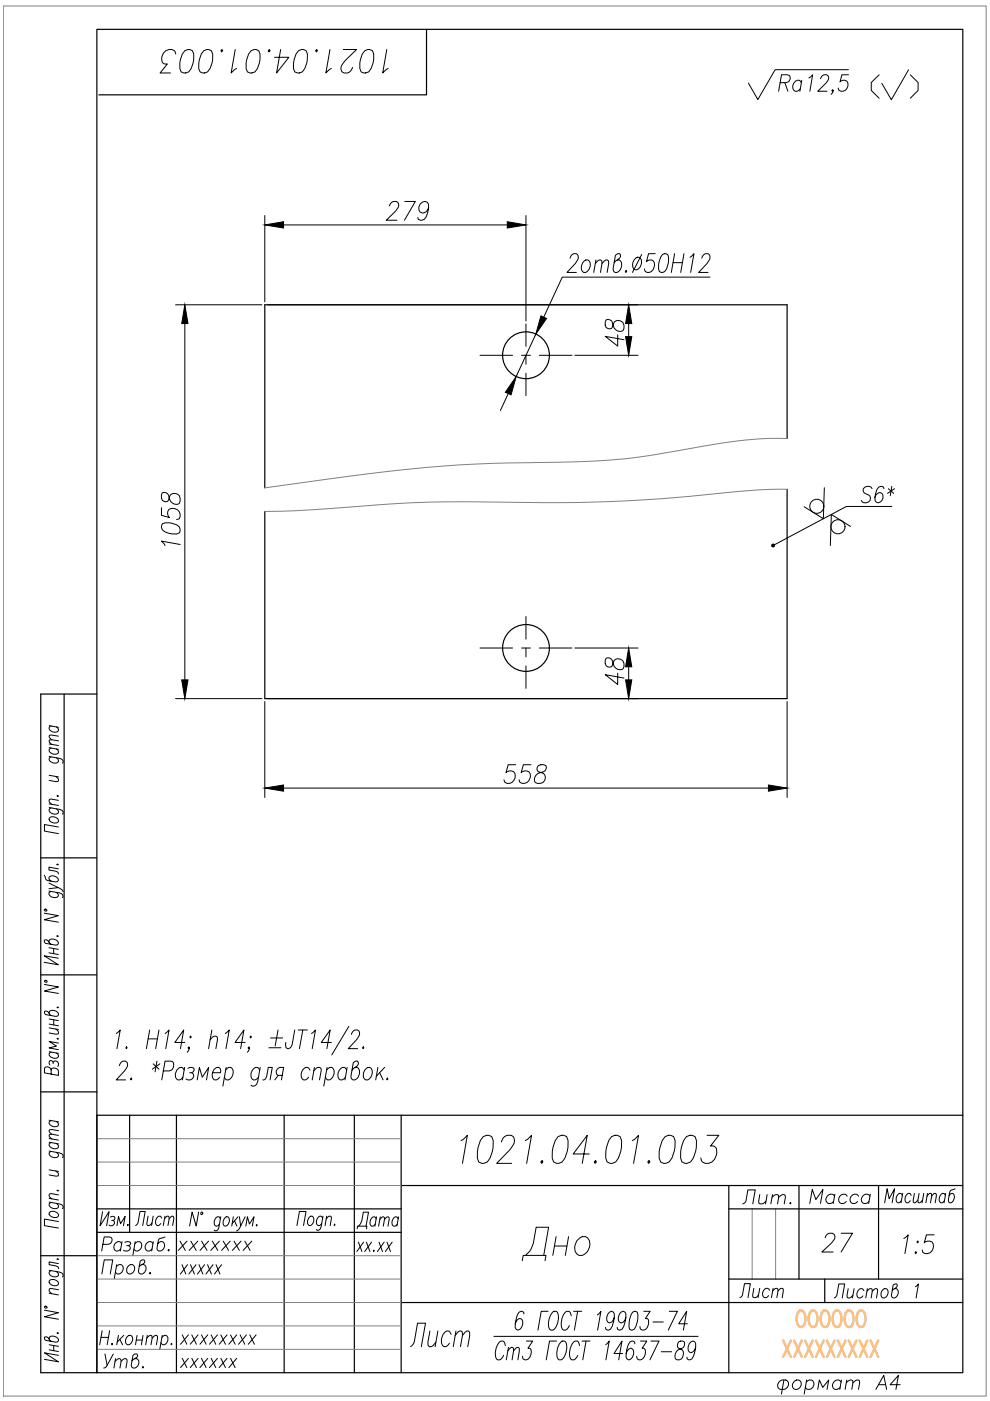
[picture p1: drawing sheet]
<svg xmlns="http://www.w3.org/2000/svg" width="210mm" height="297mm" viewBox="0 0 210 297" stroke-linecap="round" stroke-linejoin="round" font-family="sans-serif">
<defs><g id="words">
<text font-size="11.5" x="109.4" y="268.5">Дно</text>
<text font-size="10.1" x="96.7" y="248">1021.04.01.003</text>
<text font-size="9.3" x="183.4" y="22.2">( )</text>
<g font-size="8.8">
<text x="32.8" y="16.6">1021.04.01.003</text>
<text x="85.7" y="286.8">Лист</text>
</g>
<g font-size="7.5">
<text x="172.9" y="266.7">27</text>
<text x="190.5" y="267.1">1:5</text>
<text x="163.7" y="296.7">формат А4</text>
</g>
<g font-size="7.1">
<text x="181.3" y="107.9">S6*</text>
<text x="74.4" y="261.8">Дата</text>
</g>
<text font-size="7.1" fill="#ffbf7f" x="167.6" y="282.6">OOOOOO</text>
<g font-size="6.6">
<text x="170.4" y="256.5">Масса</text>
<text x="175.7" y="276.6">Листов 1</text>
<text x="20.8" y="291.4">Утв.</text>
</g>
<g font-size="6.2">
<text x="156.3" y="256.5">Лит.</text>
<text x="186.3" y="256.1">Масштаб</text>
<text x="27.5" y="261.1">Лист</text>
<text x="155.6" y="276.2">Лист</text>
</g>
<g font-size="5.3">
<text x="36.7" y="266.3">xxxxxxx</text>
<text x="74.4" y="266.7">xx.xx</text>
</g>
<g font-size="4.9">
<text x="37" y="271.3">xxxxx</text>
<text x="37" y="286.1">xxxxxxxx</text>
<text x="37" y="291">xxxxxx</text>
</g>
</g></defs>
<!-- layer: 0 -->
<g fill="none" stroke="#000" stroke-width=".25">
<path d="M20.5 6.2h183.6v284.8h-183.6zM90.4 6.2v13.9h-69.4M166.9 93v-28.4h-110.8v38.8M166.9 103.7v44.4h-110.8v-39.7M13.6 147.2v143.8M20.5 147.2h-11.9v143.8h11.9M8.6 181.9h11.9M8.6 206.7h11.9M8.6 231.5h11.9M27.5 236.5v24.8M37.4 236.5v54.5M60.2 236.5v54.5"/>
<path d="M75.1 236.5v54.5M85.1 236.5v54.5M204.1 236.5h-183.6v54.5M20.5 256.3h64.6M85.1 251.4h119M154.5 251.4v39.6M154.5 256.3h49.6M169.4 251.4v19.8M186.3 251.4v19.8M8.6 266.2h11.9M20.5 261.3h64.6M85.1 276.2h119"/>
<path d="M154.5 271.2h49.6"/>
<circle cx="111.5" cy="75.3" r="5"/>
<circle cx="111.5" cy="137.4" r="5"/>
</g>
<!-- layer: Text -->
<g fill="none" stroke="#000" stroke-width=".21">
<path d="M165.4 17.5h1.3a.87 .87 0 0 0 .8-.7 .87 .87 0 0 0-.5-.9h-1.3l-.6 3.4M166.4 17.5l.7 1.8M169.9 17.5l-.2-.3a1.2 1.2 0 0 0-1.4 .3 1.2 1.2 0 0 0-.2 1.3l.2 .4a.88 .88 0 0 0 1.4-.4M170 17l-.4 2.3M171.5 16.5l.8-.6-.6 3.4M174 16.7v-.2a.99 .99 0 0 1 1.5-.5 .88 .88 0 0 1 0 1.2l-2.1 2.1h2M176.6 19.2l-.1 .1-.1-.1 .1-.2a.75 .75 0 0 1-.3 1M179.9 14.8h-15.6l-3.6 6.3-2-3.5M179.9 15.9h-1.4l-.4 1.5a.97 .97 0 0 1 1.3-.3 .97 .97 0 0 1 .4 1.3 1.14 1.14 0 0 1-.8 .9 1.14 1.14 0 0 1-1.2-.3l-.1-.3M174.8 103.4l-.2 6.6-4.1-2.6M180.3 111.6l-4-2.5-.2 6.6M10.4 158.5l2 .4"/>
<path d="M10.4 157.7l2 .4M10.4 153.9l2 .3M10.8 158.6l-.4 .3a1.16 1.16 0 0 0 .8 1 1.16 1.16 0 0 0 1.2-.3v-.3l-.4-.5M10.8 153.9l-.4 .4a1.17 1.17 0 0 0 2 .6v-.3l-.4-.5M12.4 157.1l-1.9-.2-.1 .3 .6 .6M12.4 156.1l-1.9-.2-.1 .3 .6 .6M10.4 171.2l2.7 .6a.51 .51 0 0 1 .1 .8M10.4 160.4l2.7 .6a.51 .51 0 0 1 .1 .8M10.4 170.4l2 .4M10.4 164.4l2 .3M10.5 173.3a1.22 1.22 0 0 1 1.9 .9 1.16 1.16 0 0 1-1.2 .2 1.16 1.16 0 0 1-.8-.9zM10.8 171.3a.5 .5 0 0 0-.4 .3 .5 .5 0 0 0 .1 .5 1.26 1.26 0 0 0 1.9 .2v-.3l-.4-.5"/>
<path d="M10.8 160.5a.5 .5 0 0 0-.4 .3 .5 .5 0 0 0 .1 .5 1.26 1.26 0 0 0 1.9 .2v-.3l-.4-.5M11.8 164.6l.6 .6-.1 .5-1.9-.2M12.1 168.7l.3 .1zM12.4 175.3l-3-.5v1.4l3 .5M12.4 169.7l-1.9-.2-.1 .4 .6 .6M9.4 193.6l3 .5-3 .9 3 .5M9.4 185.6l.4 .9 2 .5a.5 .5 0 0 0 .6-.6 1.24 1.24 0 0 0-2-.3v.3l.4 .4M9.5 192.8l.4 .1v.2h-.4zM10.4 199.7v-.2a1.18 1.18 0 0 1 2 .6l-.6 .3-2.1-.4-.3-.3v-.3l.1-.1a.88 .88 0 0 1 1 .7l.3 .2M10.4 188.9l2.7 .6 .3 .3-.2 .5M10.4 187.2l2 1-2 .2M10.8 189l-.4 .3a1.18 1.18 0 0 0 2 .7v-.3l-.5-.5"/>
<path d="M12.1 198.5h.3zM12.1 183.3h.3zM12.4 188.2a1.17 1.17 0 0 1 1 .9M12.4 184.2l-2-.3v.6l1.4 .2 .4 .2 .2 .4M9.4 208.7l3 .6-3 .8 3 .5M9.5 207.9h.4v.3h-.4zM10.4 200.9l2 .4M10.4 202l2 .4M10.4 214.8v-.3a1.16 1.16 0 0 1 1.2-.2 1.16 1.16 0 0 1 .8 .9l-.6 .3-2.1-.4-.3-.3 .2-.4a.88 .88 0 0 1 .9 .7l.3 .2M10.4 217.9l2 .4M10.4 216l2 .4M10.4 217.1l2 .4"/>
<path d="M11.4 201.1v1.1M11.4 216.2v1.1M11.8 218.2l.6 .6-.1 .4-1.9-.2M12.1 213.6l.2-.1 .1 .1zM12.4 203.2l-3-.6 3 2-3-.6M24.6 219.1l.9-.7-.7 3.9M31.7 218.4l-.7 3.9M33.7 218.4l-.7 3.9M35 219.1l.8-.7-.7 3.9M40.2 219.9l.2-.2 .1 .2-.1 .2zM44.9 218.4l-.7 3.9M47.8 219.1l.8-.7-.7 3.9"/>
<path d="M53.2 219.7l.1 .2-.2 .2-.1-.2zM59 218.4l-.7 3.4M62.5 218.4l-.5 3a1.02 1.02 0 0 1-1.1 .9 .96 .96 0 0 1-.3-1.3M63.2 218.4h2M64.2 218.4l-.7 3.9M66 219.1l.9-.7-.7 3.9M74 217.6l-3.7 6.1M74.5 219.3l.1-.2a.99 .99 0 0 1 1.5-.5 1.09 1.09 0 0 1-.1 1.3l-2.2 2.4h2M10.4 237.5l2 .3M10.4 223l2 .3M10.8 237.6l-.4 .3a1.16 1.16 0 0 0 .8 .9 1.16 1.16 0 0 0 1.2-.3l-.1-.5-.3-.2M10.8 226.8a.77 .77 0 0 0-.6-.6 .77 .77 0 0 0-.8 .4v.9l3 .5v-.9a.86 .86 0 0 0-.7-.6 .86 .86 0 0 0-.9 .3v.9"/>
<path d="M10.8 223.1l-.4 .3a1.17 1.17 0 0 0 2 .6v-.3l-.4-.4M11.3 225.2l.2-.2a.69 .69 0 0 1 .8 .3 .69 .69 0 0 1 0 .8M11.3 225.5a.53 .53 0 0 0-.2-.5 .53 .53 0 0 0-.6-.1l-.1 .3 .1 .6M12.1 220.2l.2-.1 .1 .2zM12.4 239.7l-1.9-.2-.1 .4 .6 .6M12.4 221.1l-2-.3 1.6 1-1.6 .4 2 .3M25.3 225.9l.1-.2a.97 .97 0 0 1 1.5-.5 1.08 1.08 0 0 1-.1 1.3l-2.2 2.5h2M26.8 222l.2 .1-.2 .2-.1-.2zM27.7 228.8l.1-.2 .1 .2-.1 .2zM31.4 220.3h2M32.5 225.6l1.2 1.1M33.3 225l-.4 2.2"/>
<path d="M33.9 225.6l-1.6 1.1M34.6 227.1h1.3a1.27 1.27 0 0 0 .8-1.9l-.4-.2h-1.3l-.7 4M39.1 226.9l-.5-.6a1.55 1.55 0 0 0-1.3 2.3l.4 .4h.4l.7-.6M39.1 226.3l-.4 2.7M39.2 221h-2.1l1.9-2.6-.7 3.9M39.8 226.5l.5-.2 .8 .2 .1 .4-.2 .3-.8 .2M40.1 222.1l-.1 .2-.1-.2 .1-.1a.97 .97 0 0 1-.3 1.1M40.6 227.4a.81 .81 0 0 1 .5 .9 .81 .81 0 0 1-.7 .7h-.6l-.4-.2M41.8 229l.5-2.7 .6 2.1 1.3-2.1-.4 2.7M44.5 220.5l.9-.8h.4l.3 .2v.6l-.3 1.8M45 227.4h1.7a.73 .73 0 0 0-.1-.9 .73 .73 0 0 0-1 0 1.59 1.59 0 0 0-.1 2.5h.4l.7-.6M47.8 226.9l.7-.6h.4a1.54 1.54 0 0 1 .4 1.6 1.54 1.54 0 0 1-1.3 1.1l-.4-.6"/>
<path d="M47.9 226.3l-.6 4M52 221h-2.2l1.9-2.6-.7 3.9M52.9 222.1l-.2 .2-.1-.2 .2-.1a.94 .94 0 0 1-.4 1.1M55.1 226.9a.75 .75 0 0 0-1.2-.4 1.59 1.59 0 0 0-.2 2.5h.4l.7-.6M55.2 226.3l-.6 3a1.04 1.04 0 0 1-1.1 1l-.3-.2M55.7 229l.6-.2 .2-.6 .4-1.9h.8l-.4 2.7M57 222.1h2.6M57.4 220.1h2.5M59 228l-.7 1M59.8 228h-.8a.94 .94 0 0 1-.4-.9 .94 .94 0 0 1 .7-.8h.8l-.4 2.7M65.7 226.9l-.5-.6a1.53 1.53 0 0 0-1.3 1 1.53 1.53 0 0 0 .5 1.7h.4l.6-.6M66.5 227.1l.9-.8h.4l.2 .2 .1 .4-.4 2.1"/>
<path d="M66.7 226.3l-.5 2.7M69.2 226.9l.7-.6h.4a1.53 1.53 0 0 1 .5 1.6 1.53 1.53 0 0 1-1.3 1.1l-.5-.6M69.3 226.3l-.6 4M70.3 221h-2.2l1.9-2.6-.7 3.9M73.5 226.9l-.5-.6a1.53 1.53 0 0 0-1.3 1 1.53 1.53 0 0 0 .4 1.7h.5l.6-.6M73.6 226.3l-.5 2.7M75.3 226.3h.4a1.53 1.53 0 0 1 .4 1.6 1.53 1.53 0 0 1-1.3 1.1l-.3-.4-.1-.4 .5-2.8 .5-.4h.4l.1 .2a1.14 1.14 0 0 1-.9 1.3l-.4 .4M77 222l.1 .1-.1 .2-.1-.2zM77.7 226.5l.7-.2a1.53 1.53 0 0 1 .4 1.6 1.53 1.53 0 0 1-1.3 1.1 1.59 1.59 0 0 1 .2-2.5zM80.1 226.3l-.4 2.7M80.5 227.4l.7 1.6M81.5 226.3l-1.7 1.9"/>
<path d="M82.1 228.6l.1 .2-.1 .2-.1-.2zM10.4 254.9l2.7 .5a.51 .51 0 0 1 .1 .9M10.4 244.1l2.7 .5a.51 .51 0 0 1 .1 .8M10.4 254.1l2 .3M10.4 248l2 .4M10.4 242.2l2 .3M10.4 241.4l2 .3M10.5 257a1.22 1.22 0 0 1 1.9 .8 1.16 1.16 0 0 1-1.2 .3 1.16 1.16 0 0 1-.8-.9zM10.8 255a.5 .5 0 0 0-.4 .3 .5 .5 0 0 0 .1 .5 1.26 1.26 0 0 0 1.9 .1v-.3l-.4-.5M10.8 244.1a.49 .49 0 0 0-.4 .4 .49 .49 0 0 0 .1 .5 1.22 1.22 0 0 0 1.9 .1v-.3l-.4-.5M10.8 242.3l-.4 .3a1.17 1.17 0 0 0 2 .6v-.3l-.4-.5M11.8 248.3l.6 .6-.1 .4-1.9-.2"/>
<path d="M12.1 252.4h.3zM12.4 259l-3-.5v1.4l3 .5M12.4 253.3l-1.9-.2-.1 .5 .6 .6M12.4 240.7l-1.9-.2-.1 .4 .6 .6M21.7 256.9l-.5 3 1.9-3-.5 3M23.4 258l.4-.1 .5 .1-.1 .6-.5 .2M24 258.8l.2 .1a.69 .69 0 0 1-.2 .9 .69 .69 0 0 1-.9-.1M24.8 259.9l.3-2 .5 1.6 .9-1.6-.3 2M42.1 257l-.5 2.9-.9-2.9-.5 2.9M42.7 257l.3 .1v.2l-.3 .2-.1-.3zM46.7 258.4a.5 .5 0 0 0-.3-.4 .5 .5 0 0 0-.5 .1 1.26 1.26 0 0 0-.2 1.8h.4l.4-.4M46.8 258l-.6 2.7a.53 .53 0 0 1-.8 .1"/>
<path d="M47.8 258.1l.5-.1a1.17 1.17 0 0 1-.6 1.9 1.22 1.22 0 0 1 .1-1.8zM49.5 258l-.4 1.9M49.7 258.8l.5 1.1M50.5 258l-1.3 1.4M50.8 258l.2 1.9 1-1.9M51 259.9a1.13 1.13 0 0 1-.8 1M52.1 259.9l.4-1.9 .4 1.5 1-1.5-.4 1.9M54.4 259.7v.2zM63 259.8l.5-2.9h1.4l-.5 2.9M65.7 258l.5-.1a1.18 1.18 0 0 1-.7 1.9 1.26 1.26 0 0 1 .2-1.8zM68.4 258.3l-.3-.4a1.18 1.18 0 0 0-.7 1.9h.3l.5-.4M68.5 257.9l-.6 2.6a.5 .5 0 0 1-.8 .2"/>
<path d="M69.2 258.4l.6-.5 .4 .1-.2 1.8M69.3 257.9l-.4 1.9M71 259.5l-.1 .3zM9.4 277.8l3 .5-3 .9 3 .5M9.5 277h.4v.3h-.4zM10.4 269.3l2.7 .6 .3 .4-.2 .4M10.4 274.2l2 .4M10.5 271.4a1.22 1.22 0 0 1 1.9 .9 1.16 1.16 0 0 1-1.2 .2 1.16 1.16 0 0 1-.8-.9zM10.8 269.4a.5 .5 0 0 0-.4 .3 .5 .5 0 0 0 .1 .6 1.26 1.26 0 0 0 1.9 .1v-.3l-.4-.5M12.1 267l.2-.1 .1 .1zM12.4 273.5l-1.9-.3-.1 .5 .6 .6M12.4 267.9l-2-.4v.6l1.9 .5 .1 .4"/>
<path d="M21.6 270.1l.5-3h1.8l-.5 3M21.8 263.8h1.2a.81 .81 0 0 0 .7-.7 .81 .81 0 0 0-.5-.8h-1.1l-.5 2.9M24.7 268.5a.8 .8 0 0 1 1-.3 .8 .8 0 0 1 .4 1.1 .86 .86 0 0 1-.7 .8 .86 .86 0 0 1-.9-.4M24.8 268.1l-.6 3M25.8 263.7a.86 .86 0 0 0-1-.4 .86 .86 0 0 0-.6 .8 .8 .8 0 0 0 .3 1.1 .8 .8 0 0 0 1.1-.4M25.9 263.2l-.4 2M26.5 263.4a.77 .77 0 0 1 1.2 .3l-.2 .3-.6 .1M27.1 268.5a.79 .79 0 0 1 1.1-.3 .79 .79 0 0 1 .3 1.1 .83 .83 0 0 1-.8 .8 .83 .83 0 0 1-.9-.8zM27.2 264.1l.4 .3a.72 .72 0 0 1-.5 .8l-.9-.1M28.6 263.7a.79 .79 0 0 1 1.1-.4 .79 .79 0 0 1 .3 1.1 .86 .86 0 0 1-.6 .8 .86 .86 0 0 1-1-.4M28.7 263.2l-.5 3M30.1 268.1a.88 .88 0 0 1 .9 .6 .88 .88 0 0 1-.3 1 .76 .76 0 0 1-1.3 .1l-.1-.3 .4-2.1 .4-.3h.4l.2 .4-.2 .3-1 .7"/>
<path d="M31.7 270l.1-.2 .1 .2-.1 .1zM32.4 263.7a.86 .86 0 0 0-.9-.4 .86 .86 0 0 0-.7 .8 .79 .79 0 0 0 .4 1.1 .79 .79 0 0 0 1-.4M32.5 263.2l-.3 2M35 262.3l-1.3 .4-.1 .3-.3 1.7 .2 .4a1.05 1.05 0 0 0 1.3-.5 1.05 1.05 0 0 0-.4-1.4h-.4l-.5 .5M111.1 278.6l-.1-.4-.3-.2-.6 .2a6 6 0 0 0-.9 3.2l.2 .4 .4 .2a1.52 1.52 0 0 0 .8-2.3l-.3-.2a1.19 1.19 0 0 0-1.1 1.2M116.2 278h-1.4l-.7 4M117.2 278.2l.2-.2h.5a3 3 0 0 1-.7 4h-.5a3.1 3.1 0 0 1 .5-3.8zM121.1 279l-.1-.6-.4-.4a1.18 1.18 0 0 0-1.2 1 2.65 2.65 0 0 0 .1 3 1.18 1.18 0 0 0 1.2-.9M121.6 278h1.7M122.5 278l-.7 4M126.6 278.8l.8-.8-.7 4M130.2 279.4a1.23 1.23 0 0 1-1 1.1 1.18 1.18 0 0 1-.3-1.9l.7-.6 .5 .2a4.1 4.1 0 0 1-.7 3.6l-.6 .2-.4-.2v-.4"/>
<path d="M132.7 279.4a1.19 1.19 0 0 1-1.1 1.1 1.18 1.18 0 0 1-.3-1.9l.8-.6 .4 .2a4.1 4.1 0 0 1-.6 3.6l-.7 .2-.3-.2v-.4M134.1 278.2l.4-.2 .6 .2a4.6 4.6 0 0 1-.6 3.6l-.4 .2-.6-.2a4.8 4.8 0 0 1 .6-3.6zM136.5 278h1.3l-1 1.5h.4a1.62 1.62 0 0 1-.7 2.5l-.7-.2-.1-.6M141.9 278h1.7l-1.9 4M10.4 283.9v-.3a1.17 1.17 0 0 1 2 .7l-.6 .3-2.1-.4-.3-.4 .2-.3a.88 .88 0 0 1 .9 .6l.3 .3M10.4 285.1l2 .4M10.4 286.2l2 .4M11.4 285.3v1.1M12.1 282.6h.2l.1 .1zM12.4 287.4l-3-.6 3 1.9-3-.5M21.4 283.5h1.6M21.7 282.1l-.6 3"/>
<path d="M23.2 282.1l-.5 3M25.1 283.1l-.3 2M26.2 283.1l-1.3 1.4M26.8 283.5a.69 .69 0 0 1 1.1-.2 1.19 1.19 0 0 1-.9 1.8 .99 .99 0 0 1-.2-1.6zM29.1 283.1l-.4 2M30.3 283.1l-.3 2M31.1 283.7l.7-.6 .4 .2-.2 1.8M31.2 283.1l-.3 2M32.3 283.7l.6-.6 .5 .2-.2 1.8M34.3 283.5l.6-.4h.3a1.13 1.13 0 0 1 .3 1.3 1.13 1.13 0 0 1-1 .7l-.4-.4M34.4 283.1l-.5 3M104.7 283.3h43.3"/>
<path d="M107.1 285.3l-.2-.8-.2-.2a1.63 1.63 0 0 0-1.5 1.6 2.43 2.43 0 0 0 .3 2.4 1.18 1.18 0 0 0 1.3-.9M107.7 286.4l.7-.7 .5 .2-.3 2.4M107.8 285.7l-.5 2.6M108.9 286.4l.8-.7 .4 .2-.3 2.4M111.6 284.3h1.4l-1.1 1.6h.4a1.62 1.62 0 0 1-.7 2.4l-.7-.2-.1-.6M118 284.3h-1.5l-.7 4M118.9 284.5l.3-.2h.5a2.79 2.79 0 0 1-.1 3.4l-.6 .6h-.5a2.79 2.79 0 0 1 .1-3.4zM122.9 285.3l-.3-.8-.2-.2a1.63 1.63 0 0 0-1.5 1.6 2.43 2.43 0 0 0 .3 2.4 1.18 1.18 0 0 0 1.3-.9M123.4 284.3h1.7M124.3 284.3l-.7 4M128.4 285.1l.8-.8-.7 4M132 287h-1.8l1.7-2.7-.7 4"/>
<path d="M134.6 284.9l-.1-.4-.3-.2-.7 .2a5.7 5.7 0 0 0-.8 3.2l.2 .4 .4 .2a1.41 1.41 0 0 0 1-1 1.41 1.41 0 0 0-.5-1.4 1.19 1.19 0 0 0-1 1.1M135.8 284.3h1.3l-.9 1.6h.3a1.53 1.53 0 0 1-1 2.4l-.4-.2-.1-.6M138 284.3h1.7l-1.9 4M138.4 280.3h2.2M140.2 286.6h2.2M143.9 284.5a.9 .9 0 0 0 .4 1.5 1.23 1.23 0 0 1 .5 1.5 1.23 1.23 0 0 1-1.2 .8l-.4-.2a1.64 1.64 0 0 1 1.4-2.2 1.09 1.09 0 0 0 .5-1.4l-.3-.2zM145.7 280.7h-1.8l1.7-2.7-.7 4M147.5 285.7a1.22 1.22 0 0 1-1.1 1.1 1.41 1.41 0 0 1-.5-1.4 1.41 1.41 0 0 1 1.1-1.1l.3 .2a4.1 4.1 0 0 1-.6 3.6l-.7 .2-.3-.2v-.4"/>
<circle cx="173.2" cy="107.3" r="1.49"/>
<circle cx="177.7" cy="111.7" r="1.49"/>
</g>
<!-- layer: Slim -->
<g fill="none" stroke="#808080" stroke-width=".21">
<path d="M.7 1.3h208.4v294.7h-208.4zM166.9 93a88.8 88.8 0 0 0-20.7 2.1 135.1 135.1 0 0 1-27.7 2.9 310.3 310.3 0 0 0-48.6 3.5l-13.8 1.9M166.9 103.7l-5.2 .1-5.2 .4a363.2 363.2 0 0 1-55.4 2.2 273.1 273.1 0 0 0-31.1 1.4l-6.9 .5-7 .1M20.5 246.4h64.6M20.5 241.4h64.6M20.5 251.4h64.6M159.5 256.3v14.9M164.5 256.3v14.9M20.5 266.2h64.6M20.5 276.2h64.6M20.5 271.2h64.6M20.5 281.1h64.6"/>
<path d="M20.5 286.1h64.6"/>
</g>
<!-- layer: Dim -->
<g fill="none" stroke="#000" stroke-width=".21">
<path d="M56.1 45.7v18.3M60.1 47.7h47.5M82.6 43.7a1.06 1.06 0 0 1 .7-.9 1.06 1.06 0 0 1 1.2 .3 1.54 1.54 0 0 1-.7 1.7l-1.9 1.9h2.2M85.8 42.7h2.3l-2.3 4M90.9 44a1.21 1.21 0 0 1-1.8 1 1.32 1.32 0 0 1-.1-1.7 1.32 1.32 0 0 1 1.6-.4l.3 .4a4.7 4.7 0 0 1-.9 3.2l-.9 .2-.4-.2-.1-.4M111.5 45.7v22.4M120.9 54.7a.93 .93 0 0 1 .6-.8 .93 .93 0 0 1 1 .3 1.64 1.64 0 0 1-.5 1.7l-1.8 1.9h2M123.9 55.3l.3-.2h.5a1.54 1.54 0 0 1 .3 1.6 1.54 1.54 0 0 1-1.3 1.1 1.59 1.59 0 0 1 .2-2.5zM126.2 55.9l.8-.8 .6 .2v.6l-.3 1.9M126.4 55.1l-.5 2.7M127.6 55.9l.9-.8 .5 .2 .1 .6-.4 1.9M130.9 55.1h.4a1.53 1.53 0 0 1 .4 1.6 1.53 1.53 0 0 1-1.3 1.1l-.2-.2-.2-.6 .5-2.8 .5-.4h.4l.1 .2a1.19 1.19 0 0 1-.9 1.3l-.4 .4"/>
<path d="M132.6 57.6l.2-.2 .1 .2-.2 .2zM134.8 54.7l.7-.2a1.53 1.53 0 0 1 .4 1.7 1.53 1.53 0 0 1-1.3 1 1.59 1.59 0 0 1 .2-2.5zM136 54l-1.9 3.8M138.9 53.8h-1.4l-.4 1.7a.99 .99 0 0 1 1.3-.2 .99 .99 0 0 1 .3 1.3 1.12 1.12 0 0 1-.7 1.1 1.12 1.12 0 0 1-1.3-.3v-.4M140.4 54l.5-.2 .7 .2a4 4 0 0 1-.7 3.6l-.4 .2-.7-.2a4 4 0 0 1 .6-3.6zM142.7 55.7h2M143 53.8l-.7 4M145 53.8l-.7 4M146.3 54.5l.8-.7-.7 4M148.8 54.7l.1-.2a.98 .98 0 0 1 1.5-.5 1.13 1.13 0 0 1-.1 1.3l-2.2 2.5h2M150.5 58.8h-31.3l-3.9 8.4M37.2 64.6h18.3"/>
<path d="M39.2 68.6v75.5M56.8 64.6h78.5M113.6 70.8l-4.2 9M121.9 75.3h13.4M128.5 67.8a1.19 1.19 0 0 0 .8 1.9l.4-.1 .1-.3a1.25 1.25 0 0 1 1.7-1.3 1.31 1.31 0 0 1 .4 2.2 1.42 1.42 0 0 1-1.9-1.2l-.2-.6a.99 .99 0 0 0-1.3-.6zM131 71v2.4l-2.7-2.1 4 .7M133.3 68.6v2.8M107.8 83.4l-1.7 3.6M34.2 107.7v1.6l1.7 .4a1.11 1.11 0 0 1-.2-1.4 1.11 1.11 0 0 1 1.4-.5 1.32 1.32 0 0 1 .7 2.3l-.3 .1M34.4 111.1a3.7 3.7 0 0 1 3.6 .6l.2 .5-.2 .8a3.6 3.6 0 0 1-3.6-.6l-.2-.6zM34.4 104.5a1.19 1.19 0 0 0 .8 1.9l.3-.1 .2-.3a1.27 1.27 0 0 1 1.8-1.3 1.27 1.27 0 0 1 .3 2.1 1.45 1.45 0 0 1-1.9-1.1l-.2-.7a.96 .96 0 0 0-1.3-.5zM38.2 115.4l-4-.7 .8 1"/>
<path d="M121.9 137.4h13.4M128.5 139.6a1.19 1.19 0 0 0 .8 1.9l.4-.1 .1-.3a1.25 1.25 0 0 1 1.7-1.3 1.31 1.31 0 0 1 .4 2.1 1.42 1.42 0 0 1-1.9-1.1l-.2-.7a.99 .99 0 0 0-1.3-.5zM37.2 148.1h18.3M56.1 148.7v20.4M56.8 148.1h78.5M131 142.7v2.4l-2.7-2.1 4 .8M133.3 141.4v2.7M166.9 148.7v20.4M60.1 167.1h102.8M109.4 162.1h-1.7l-.4 1.7a1.12 1.12 0 0 1 1.4-.2 1.12 1.12 0 0 1 .5 1.4 1.31 1.31 0 0 1-.9 1 1.31 1.31 0 0 1-1.3-.3l-.1-.4M112.6 162.1h-1.6l-.5 1.7a1.11 1.11 0 0 1 1.4-.2 1.11 1.11 0 0 1 .5 1.4 1.31 1.31 0 0 1-.9 1 1.31 1.31 0 0 1-1.3-.3l-.1-.4M114.1 162.3a.8 .8 0 0 0 .1 1.3 1.25 1.25 0 0 1 1.3 1.7 1.31 1.31 0 0 1-2.1 .4 1.47 1.47 0 0 1 1.1-1.9l.7-.2a.98 .98 0 0 0 .5-1.3l-.4-.2z"/>
</g>
<path d="M56.1 47.7l4-.7v1.3zM107.6 47l3.9 .7-3.9 .6zM39.2 64.6l.7 4h-1.4zM114.7 67l1.2 .5-2.3 3.3zM133.3 64.6l.6 4h-1.3zM132.6 71.4h1.3l-.6 3.9zM109.4 79.8l-1 3.9-1.2-.5zM38.5 144.1h1.4l-.7 4zM132.6 144.1h1.3l-.6 4zM133.3 137.4l.6 4h-1.3zM56.1 167.1l4-.7v1.3zM162.9 166.4l4 .7-4 .6z" fill="#000" stroke="#000" stroke-width=".21"/>
<!-- layer: Ax -->
<path d="M101.8 75.3h6.9M110.6 75.3h1.9M111.5 68.7v4.7M111.5 75.3v1.9M111.5 79.1v4.8M114.3 75.3h7M101.8 137.4h6.9M110.6 137.4h1.9M111.5 130.7v4.8M111.5 137.4v1.9M114.3 137.4h7M111.5 141.2v4.7" fill="none" stroke="#000" stroke-width=".21"/>
<!-- layer: 0 -->
<g fill="#000" stroke="#000" stroke-width=".21">
<path d="M163.7 115.8l.1 .1 .1-.2zM163.9 115.7v.2h-.1zM163.9 115.7v.2h.1z"/>
<path d="M163.8 115.4l-.1 .1 .2 .2zM163.7 115.5l.2 .2h-.2zM163.7 115.7v.1l.2-.1z"/>
<path d="M163.9 115.7l.1 .2 .1-.1zM163.9 115.7h.3l-.1 .1zM163.9 115.7l.2-.2z"/>
<path d="M164 115.4l-.1 .3 .2-.2zM163.9 115.4h.1l-.1 .3zM163.8 115.4l.1 .3v-.3z"/>
</g>
<path d="M189.1 107.4h-9.6l-15.4 8.1" fill="none" stroke="#000" stroke-width=".21"/>
<!-- layer: Wide -->
<g fill="none" stroke="#ffbf7f" stroke-width=".51">
<path d="M166.1 284.2l1.6 3.5M167.7 284.2l-1.6 3.5M168.4 284.2l1.6 3.5M170 284.2l-1.6 3.5M170.7 284.2l1.6 3.5M172.3 284.2l-1.6 3.5M173 284.2l1.6 3.5M174.6 284.2l-1.6 3.5M175.3 284.2l1.6 3.5M176.9 284.2l-1.6 3.5M177.6 284.2l1.7 3.5M179.3 284.2l-1.7 3.5"/>
<path d="M179.9 284.2l1.7 3.5M181.6 284.2l-1.7 3.5M182.3 284.2l1.6 3.5M183.9 284.2l-1.6 3.5M184.6 284.2l1.6 3.5M186.2 284.2l-1.6 3.5"/>
</g>
<use href="#words"/>
</svg>
